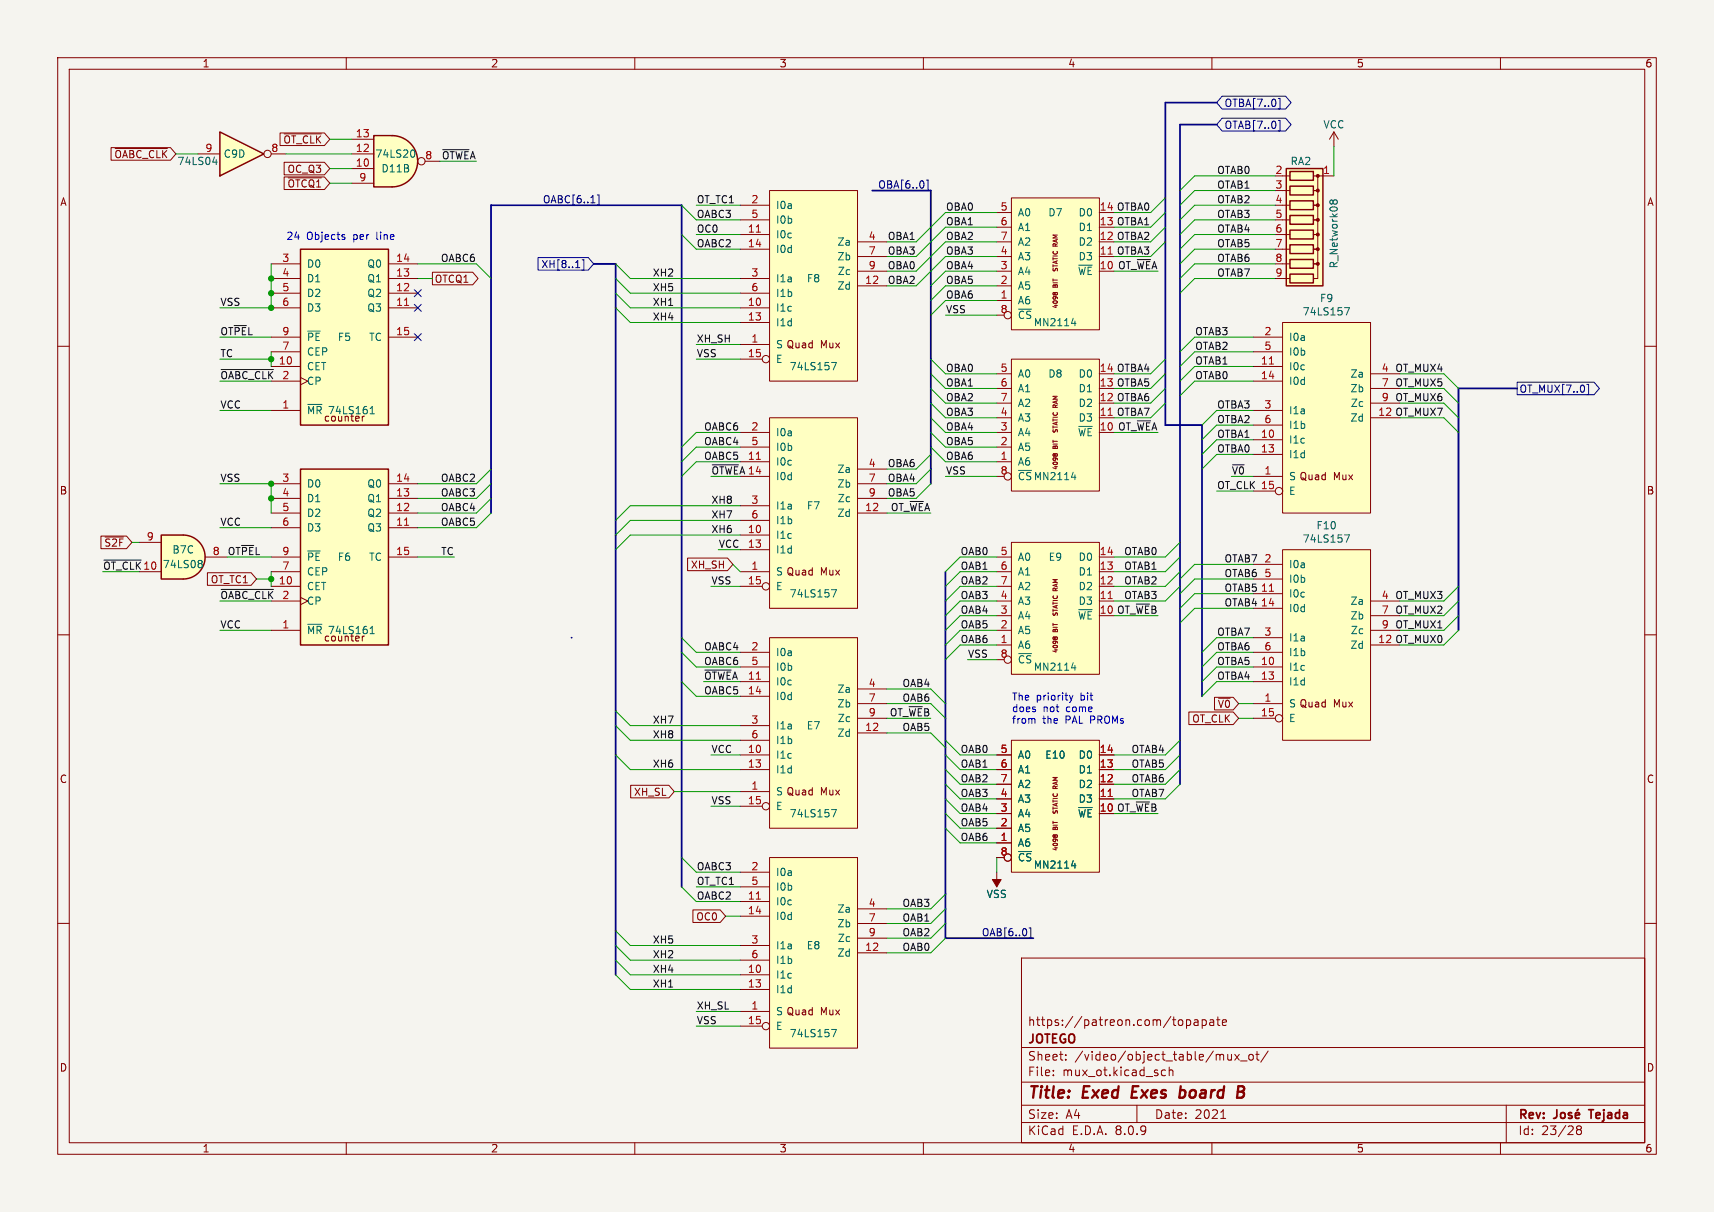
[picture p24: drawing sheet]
<svg xmlns="http://www.w3.org/2000/svg" width="297mm" height="210mm" viewBox="0 0 297 210" stroke-linecap="round" stroke-linejoin="round" font-family="sans-serif">
<defs><g id="words">
<g font-size="2.8" fill="#840000">
<text x="178" y="190.9">Title:</text>
<text x="187.7" y="190.9">Exed</text>
<text x="196.9" y="190.9">Exes</text>
<text x="206" y="190.9">board</text>
</g>
<g font-size="2.1" fill="#840000">
<text x="178" y="178">https://patreon.com/topapate</text>
<text x="178" y="184">Sheet:</text>
<text x="178" y="181.2">JOTEGO</text>
<text x="186.2" y="184">/video/object_table/mux_ot/</text>
<text x="178" y="186.7">File:</text>
<text x="184.1" y="186.7">mux_ot.kicad_sch</text>
<text x="178" y="196.9">KiCad</text>
<text x="178" y="194.1">Size:</text>
<text x="184.7" y="194.1">A4</text>
<text x="185.7" y="196.9">E.D.A.</text>
<text x="193.3" y="196.9">8.0.9</text>
<text x="200" y="194.1">Date:</text>
<text x="207" y="194.1">2021</text>
<text x="263" y="194.3">Rev:</text>
<text x="263" y="196.9">Id:</text>
<text x="267.1" y="196.9">23/28</text>
<text x="276.1" y="194.3">Tejada</text>
</g>
<g font-size="1.8" fill="#840000">
<text x="35" y="11.9">1</text>
<text x="85" y="11.9">2</text>
<text x="135" y="11.9">3</text>
<text x="185" y="11.9">4</text>
<text x="235" y="11.9">5</text>
<text x="285" y="11.9">6</text>
<text x="10.3" y="35.9">A</text>
<text x="285.3" y="35.9">A</text>
<text x="142.1" y="60.6">Mux</text>
<text x="231" y="83.4">Mux</text>
<text x="10.3" y="85.9">B</text>
<text x="285.3" y="85.9">B</text>
<text x="142.1" y="99.9">Mux</text>
<text x="231" y="122.8">Mux</text>
<text x="10.3" y="135.9">C</text>
<text x="285.3" y="135.9">C</text>
<text x="142.1" y="138">Mux</text>
<text x="190.5" y="140.7">10 OT_~{WE}B</text>
<text x="142.1" y="176.1">Mux</text>
<text x="10.3" y="185.9">D</text>
<text x="285.3" y="185.9">D</text>
<text x="35" y="199.9">1</text>
<text x="85" y="199.9">2</text>
<text x="135" y="199.9">3</text>
<text x="185" y="199.9">4</text>
<text x="235" y="199.9">5</text>
<text x="285" y="199.9">6</text>
</g>
<g font-size="1.8" fill="#a90000">
<text x="61.6" y="23.9">13</text>
<text x="35.5" y="26.4">9</text>
<text x="46.9" y="26.4">8</text>
<text x="61.6" y="29">10</text>
<text x="61.6" y="26.4">12</text>
<text x="73.6" y="27.7">8</text>
<text x="62.2" y="31.5">9</text>
<text x="130.1" y="35.3">2</text>
<text x="220.9" y="30.2">2</text>
<text x="220.9" y="32.8">3</text>
<text x="220.9" y="35.3">4</text>
<text x="229.2" y="30.2">1</text>
<text x="129.5" y="40.4">11</text>
<text x="130.1" y="37.8">5</text>
<text x="150.4" y="41.7">4</text>
<text x="173.3" y="36.6">5</text>
<text x="173.3" y="39.1">6</text>
<text x="173.3" y="41.7">7</text>
<text x="220.9" y="37.8">5</text>
<text x="220.9" y="40.4">6</text>
<text x="48.8" y="45.5">3</text>
<text x="68.5" y="45.5">14</text>
<text x="129.5" y="42.9">14</text>
<text x="150.4" y="44.2">7</text>
<text x="150.4" y="46.7">9</text>
<text x="173.3" y="46.7">3</text>
<text x="173.3" y="44.2">4</text>
<text x="186.7" y="47.9">~{WE}</text>
<text x="220.9" y="42.9">7</text>
<text x="220.9" y="45.5">8</text>
<text x="48.8" y="48">4</text>
<text x="48.8" y="50.5">5</text>
<text x="48.8" y="53.1">6</text>
<text x="68.5" y="53.1">11</text>
<text x="68.5" y="50.5">12</text>
<text x="68.5" y="48">13</text>
<text x="129.5" y="53.1">10</text>
<text x="130.1" y="48">3</text>
<text x="130.1" y="50.5">6</text>
<text x="149.8" y="49.3">12</text>
<text x="173.3" y="51.8">1</text>
<text x="173.3" y="49.3">2</text>
<text x="220.9" y="48">9</text>
<text x="48.8" y="58.2">9</text>
<text x="68.5" y="58.2">15</text>
<text x="129.5" y="55.6">13</text>
<text x="130.1" y="59.4">1</text>
<text x="173.3" y="54.4">8</text>
<text x="219" y="58.2">2</text>
<text x="48.2" y="63.2">10</text>
<text x="48.8" y="60.7">7</text>
<text x="129.5" y="62">15</text>
<text x="173.3" y="64.5">5</text>
<text x="218.4" y="63.2">11</text>
<text x="218.4" y="65.8">14</text>
<text x="219" y="60.7">5</text>
<text x="239.3" y="64.5">4</text>
<text x="48.8" y="70.9">1</text>
<text x="173.3" y="67.1">6</text>
<text x="173.3" y="69.6">7</text>
<text x="219" y="70.9">3</text>
<text x="239.3" y="67.1">7</text>
<text x="239.3" y="69.6">9</text>
<text x="130.1" y="74.7">2</text>
<text x="130.1" y="77.2">5</text>
<text x="173.3" y="77.2">2</text>
<text x="173.3" y="74.7">3</text>
<text x="173.3" y="72.1">4</text>
<text x="186.7" y="75.8">~{WE}</text>
<text x="218.4" y="75.9">10</text>
<text x="219" y="73.4">6</text>
<text x="48.8" y="83.6">3</text>
<text x="68.5" y="83.6">14</text>
<text x="129.5" y="79.8">11</text>
<text x="129.5" y="82.3">14</text>
<text x="150.4" y="81">4</text>
<text x="150.4" y="83.6">7</text>
<text x="173.3" y="79.8">1</text>
<text x="173.3" y="82.3">8</text>
<text x="218.4" y="78.5">13</text>
<text x="219" y="82.3">1</text>
<text x="48.8" y="86.1">4</text>
<text x="48.8" y="88.6">5</text>
<text x="68.5" y="88.6">12</text>
<text x="68.5" y="86.1">13</text>
<text x="130.1" y="87.4">3</text>
<text x="130.1" y="89.9">6</text>
<text x="149.8" y="88.6">12</text>
<text x="150.4" y="86.1">9</text>
<text x="25.3" y="93.7">9</text>
<text x="48.8" y="91.2">6</text>
<text x="68.5" y="91.2">11</text>
<text x="129.5" y="92.5">10</text>
<text x="129.5" y="95">13</text>
<text x="24.7" y="98.8">10</text>
<text x="36.8" y="96.3">8</text>
<text x="48.2" y="101.3">10</text>
<text x="48.8" y="98.8">7</text>
<text x="48.8" y="96.3">9</text>
<text x="68.5" y="96.3">15</text>
<text x="129.5" y="101.3">15</text>
<text x="130.1" y="98.8">1</text>
<text x="173.3" y="96.3">5</text>
<text x="173.3" y="98.8">6</text>
<text x="173.3" y="101.3">7</text>
<text x="190.5" y="101.3">12</text>
<text x="190.5" y="98.8">13</text>
<text x="190.5" y="96.3">14</text>
<text x="219" y="97.5">2</text>
<text x="219" y="100.1">5</text>
<text x="173.3" y="106.4">3</text>
<text x="173.3" y="103.9">4</text>
<text x="186.7" y="107.5">~{WE}</text>
<text x="190.5" y="103.9">11</text>
<text x="218.4" y="102.6">11</text>
<text x="218.4" y="105.2">14</text>
<text x="239.3" y="103.9">4</text>
<text x="239.3" y="106.4">7</text>
<text x="48.8" y="109">1</text>
<text x="130.1" y="112.8">2</text>
<text x="173.3" y="111.5">1</text>
<text x="173.3" y="109">2</text>
<text x="219" y="110.2">3</text>
<text x="219" y="112.8">6</text>
<text x="239.3" y="109">9</text>
<text x="129.5" y="117.9">11</text>
<text x="130.1" y="115.3">5</text>
<text x="150.4" y="119.1">4</text>
<text x="173.3" y="114">8</text>
<text x="218.4" y="115.3">10</text>
<text x="218.4" y="117.9">13</text>
<text x="129.5" y="120.4">14</text>
<text x="130.1" y="125.5">3</text>
<text x="150.4" y="121.7">7</text>
<text x="150.4" y="124.2">9</text>
<text x="218.4" y="124.2">15</text>
<text x="219" y="121.7">1</text>
<text x="129.5" y="130.6">10</text>
<text x="130.1" y="128">6</text>
<text x="149.8" y="126.7">12</text>
<text x="173.3" y="130.6">5</text>
<text x="190.5" y="130.6">14</text>
<text x="129.5" y="133.1">13</text>
<text x="130.1" y="136.9">1</text>
<text x="173.3" y="133.1">6</text>
<text x="173.3" y="135.6">7</text>
<text x="190.5" y="135.6">12</text>
<text x="190.5" y="133.1">13</text>
<text x="129.5" y="139.4">15</text>
<text x="173.3" y="143.3">2</text>
<text x="173.3" y="140.7">3</text>
<text x="173.3" y="138.2">4</text>
<text x="190.5" y="138.2">11</text>
<text x="190.5" y="140.7">10</text>
<text x="173.3" y="145.8">1</text>
<text x="173.3" y="148.3">8</text>
<text x="129.5" y="156">11</text>
<text x="130.1" y="150.9">2</text>
<text x="130.1" y="153.4">5</text>
<text x="129.5" y="158.5">14</text>
<text x="150.4" y="157.2">4</text>
<text x="150.4" y="159.8">7</text>
<text x="130.1" y="163.6">3</text>
<text x="130.1" y="166.1">6</text>
<text x="149.8" y="164.8">12</text>
<text x="150.4" y="162.3">9</text>
<text x="129.5" y="168.7">10</text>
<text x="129.5" y="171.2">13</text>
<text x="129.5" y="177.5">15</text>
<text x="130.1" y="175">1</text>
</g>
<g font-size="1.8" fill="#000084">
<text x="212.1" y="22.5">OTAB[7..0]</text>
<text x="212.1" y="18.7">OTBA[7..0]</text>
<text x="152.1" y="32.8">OBA[6..0]</text>
</g>
<g font-size="1.8" fill="#006464">
<text x="229.2" y="22.5">VCC</text>
<text x="30.7" y="28.8">74LS04</text>
<text x="38.7" y="27.5">C9D</text>
<text x="64.9" y="27.5">74LS20</text>
<text x="223.5" y="28.8">RA2</text>
<text x="66" y="30.1">D11B</text>
<text x="134.4" y="41.5">I0c</text>
<text x="134.4" y="36.4">I0a</text>
<text x="134.4" y="39">I0b</text>
<text x="176.3" y="37.7">A0</text>
<text x="176.3" y="40.2">A1</text>
<text x="186.8" y="40.2">D1</text>
<text x="186.8" y="37.7">D0</text>
<text x="53.1" y="46.6">D0</text>
<text x="63.6" y="46.6">Q0</text>
<text x="134.4" y="44">I0d</text>
<text x="145" y="42.8">Za</text>
<text x="145" y="45.3">Zb</text>
<text x="145.1" y="47.9">Zc</text>
<text x="176.3" y="47.9">A4</text>
<text x="176.3" y="45.3">A3</text>
<text x="176.3" y="42.8">A2</text>
<text x="186.8" y="45.3">D3</text>
<text x="186.8" y="42.8">D2</text>
<text x="232" y="46.6" transform="rotate(-90 232 46.6)">R_Network08</text>
<text x="53.1" y="49.1">D1</text>
<text x="53.1" y="51.7">D2</text>
<text x="63.6" y="51.7">Q2</text>
<text x="63.6" y="49.1">Q1</text>
<text x="134.4" y="49.1">I1a</text>
<text x="134.4" y="51.7">I1b</text>
<text x="139.7" y="49.1">F8</text>
<text x="145" y="50.4">Zd</text>
<text x="176.3" y="52.9">A6</text>
<text x="176.3" y="50.4">A5</text>
<text x="228.6" y="52.6">F9</text>
<text x="53.1" y="54.2">D3</text>
<text x="53.1" y="59.3">~{PE} F5</text>
<text x="63.6" y="54.2">Q3</text>
<text x="63.9" y="59.3">TC</text>
<text x="134.4" y="54.2">I1c</text>
<text x="134.4" y="56.7">I1d</text>
<text x="176.3" y="55.5">~{CS}</text>
<text x="223.3" y="59.3">I0a</text>
<text x="225.6" y="54.9">74LS157</text>
<text x="53.1" y="64.4">CET</text>
<text x="53.1" y="61.8">CEP</text>
<text x="134.4" y="60.6">S Quad</text>
<text x="134.4" y="63.1">E</text>
<text x="136.7" y="64.4">74LS157</text>
<text x="176.3" y="65.6">A0</text>
<text x="186.8" y="65.6">D0</text>
<text x="223.3" y="64.4">I0c</text>
<text x="223.3" y="61.8">I0b</text>
<text x="233.9" y="65.6">Za</text>
<text x="53.1" y="72">~{MR}</text>
<text x="53.1" y="66.9">CP</text>
<text x="56.7" y="72">74LS161</text>
<text x="176.3" y="68.2">A1</text>
<text x="176.3" y="70.7">A2</text>
<text x="186.8" y="70.7">D2</text>
<text x="186.8" y="68.2">D1</text>
<text x="223.3" y="66.9">I0d</text>
<text x="223.3" y="72">I1a</text>
<text x="233.9" y="68.2">Zb</text>
<text x="234" y="70.7">Zc</text>
<text x="56" y="73.3">counter</text>
<text x="134.4" y="75.8">I0a</text>
<text x="176.3" y="75.8">A4</text>
<text x="176.3" y="73.3">A3</text>
<text x="186.8" y="73.3">D3</text>
<text x="223.3" y="77.1">I1c</text>
<text x="223.3" y="74.5">I1b</text>
<text x="233.9" y="73.3">Zd</text>
<text x="134.4" y="80.9">I0c</text>
<text x="134.4" y="83.4">I0d</text>
<text x="134.4" y="78.3">I0b</text>
<text x="145" y="82.1">Za</text>
<text x="176.3" y="80.9">A6</text>
<text x="176.3" y="78.3">A5</text>
<text x="176.3" y="83.4">~{CS}</text>
<text x="223.3" y="83.4">S Quad</text>
<text x="223.3" y="79.6">I1d</text>
<text x="53.1" y="84.7">D0</text>
<text x="53.1" y="87.2">D1</text>
<text x="53.1" y="89.8">D2</text>
<text x="63.6" y="89.8">Q2</text>
<text x="63.6" y="87.2">Q1</text>
<text x="63.6" y="84.7">Q0</text>
<text x="134.4" y="88.5">I1a</text>
<text x="139.7" y="88.5">F7</text>
<text x="145" y="89.8">Zd</text>
<text x="145" y="84.7">Zb</text>
<text x="145.1" y="87.2">Zc</text>
<text x="223.3" y="86">E</text>
<text x="53.1" y="92.3">D3</text>
<text x="63.6" y="92.3">Q3</text>
<text x="134.4" y="93.6">I1c</text>
<text x="134.4" y="91">I1b</text>
<text x="225.6" y="94.2">74LS157</text>
<text x="228" y="91.9">F10</text>
<text x="28.1" y="98.7">74LS08</text>
<text x="29.8" y="96.1">B7C</text>
<text x="53.1" y="99.9">CEP</text>
<text x="53.1" y="97.4">~{PE} F6</text>
<text x="63.9" y="97.4">TC</text>
<text x="134.4" y="99.9">S Quad</text>
<text x="134.4" y="96.1">I1d</text>
<text x="176.3" y="97.4">A0</text>
<text x="176.3" y="99.9">A1</text>
<text x="186.8" y="99.9">D1</text>
<text x="186.8" y="97.4">D0</text>
<text x="223.3" y="98.7">I0a</text>
<text x="223.3" y="101.2">I0b</text>
<text x="53.1" y="102.5">CET</text>
<text x="53.1" y="105">CP</text>
<text x="134.4" y="102.5">E</text>
<text x="136.7" y="103.7">74LS157</text>
<text x="176.3" y="107.5">A4</text>
<text x="176.3" y="105">A3</text>
<text x="176.3" y="102.5">A2</text>
<text x="186.8" y="105">D3</text>
<text x="186.8" y="102.5">D2</text>
<text x="223.3" y="103.7">I0c</text>
<text x="223.3" y="106.3">I0d</text>
<text x="233.9" y="105">Za</text>
<text x="233.9" y="107.5">Zb</text>
<text x="53.1" y="110.1">~{MR}</text>
<text x="56" y="111.4">counter</text>
<text x="56.7" y="110.1">74LS161</text>
<text x="134.4" y="113.9">I0a</text>
<text x="176.3" y="112.6">A6</text>
<text x="176.3" y="110.1">A5</text>
<text x="223.3" y="111.4">I1a</text>
<text x="223.3" y="113.9">I1b</text>
<text x="233.9" y="112.6">Zd</text>
<text x="234" y="110.1">Zc</text>
<text x="134.4" y="119">I0c</text>
<text x="134.4" y="116.4">I0b</text>
<text x="176.3" y="115.2">~{CS}</text>
<text x="223.3" y="116.4">I1c</text>
<text x="223.3" y="119">I1d</text>
<text x="134.4" y="121.5">I0d</text>
<text x="145" y="120.2">Za</text>
<text x="145" y="122.8">Zb</text>
<text x="145.1" y="125.3">Zc</text>
<text x="223.3" y="122.8">S Quad</text>
<text x="223.3" y="125.3">E</text>
<text x="134.4" y="131.7">I1c</text>
<text x="134.4" y="126.6">I1a</text>
<text x="134.4" y="129.1">I1b</text>
<text x="139.7" y="126.6">E7</text>
<text x="145" y="127.9">Zd</text>
<text x="176.3" y="131.7">A0</text>
<text x="186.8" y="131.7">D0</text>
<text x="134.4" y="134.2">I1d</text>
<text x="176.3" y="134.2">A1</text>
<text x="176.3" y="136.8">A2</text>
<text x="186.8" y="136.8">D2</text>
<text x="186.8" y="134.2">D1</text>
<text x="134.4" y="138">S Quad</text>
<text x="134.4" y="140.6">E</text>
<text x="136.7" y="141.8">74LS157</text>
<text x="176.3" y="141.8">A4</text>
<text x="176.3" y="139.3">A3</text>
<text x="186.7" y="141.8">~{WE}</text>
<text x="186.8" y="139.3">D3</text>
<text x="176.3" y="146.9">A6</text>
<text x="176.3" y="144.4">A5</text>
<text x="176.3" y="149.5">~{CS}</text>
<text x="134.4" y="152">I0a</text>
<text x="134.4" y="154.5">I0b</text>
<text x="170.9" y="155.8">VSS</text>
<text x="134.4" y="157.1">I0c</text>
<text x="134.4" y="159.6">I0d</text>
<text x="145" y="158.3">Za</text>
<text x="145" y="160.9">Zb</text>
<text x="134.4" y="164.7">I1a</text>
<text x="134.4" y="167.2">I1b</text>
<text x="139.7" y="164.7">E8</text>
<text x="145" y="166">Zd</text>
<text x="145.1" y="163.4">Zc</text>
<text x="134.4" y="169.8">I1c</text>
<text x="134.4" y="172.3">I1d</text>
<text x="134.4" y="176.1">S Quad</text>
<text x="134.4" y="178.7">E</text>
<text x="136.7" y="179.9">74LS157</text>
</g>
<g font-size="1.8" fill="#0000c2">
<text x="49.5" y="41.7">24</text>
<text x="53.1" y="41.7">Objects</text>
<text x="61.3" y="41.7">per</text>
<text x="65.5" y="41.7">line</text>
</g>
<g font-size="1.8" fill="#0f0f0f">
<text x="190.5" y="41.7">12 OTBA2</text>
<text x="190.5" y="39.1">13 OTBA1</text>
<text x="190.5" y="36.6">14 OTBA0</text>
<text x="190.5" y="46.7">10 OT_~{WE}A</text>
<text x="190.5" y="44.2">11 OTBA3</text>
<text x="190.5" y="64.5">14 OTBA4</text>
<text x="190.5" y="69.6">12 OTBA6</text>
<text x="190.5" y="67.1">13 OTBA5</text>
<text x="190.5" y="74.7">10 OT_~{WE}A</text>
<text x="190.5" y="72.1">11 OTBA7</text>
<text x="238.7" y="72.1">12 OT_MUX7</text>
<text x="190.5" y="106.4">10 OT_~{WE}B</text>
<text x="238.7" y="111.5">12 OT_MUX0</text>
</g>
<g font-size="1.7" fill="#840000">
<text x="19.7" y="27.6">~{OABC_CLK}</text>
<text x="49" y="25.1">~{OT_CLK}</text>
<text x="49.7" y="30.1">OC_Q3</text>
<text x="49.7" y="32.7">~{OTCQ1}</text>
<text x="75.2" y="49.2">OTCQ1</text>
<text x="18" y="94.9">~{S2F}</text>
<text x="36.4" y="101.3">OT_TC1</text>
<text x="119.6" y="98.7">XH_SH</text>
<text x="206.5" y="125.4">OT_CLK</text>
<text x="210.9" y="122.9">~{V0}</text>
<text x="109.8" y="138.1">XH_SL</text>
<text x="120.5" y="159.7">OC0</text>
</g>
<g font-size="1.7" fill="#0f0f0f">
<text x="76.5" y="27.7">~{OTWE}A</text>
<text x="120.6" y="35.3">OT_TC1</text>
<text x="210.8" y="35.3">OTAB2</text>
<text x="210.8" y="32.8">OTAB1</text>
<text x="210.8" y="30.2">OTAB0</text>
<text x="120.6" y="40.4">OC0</text>
<text x="120.6" y="37.8">OABC3</text>
<text x="153.7" y="41.7">OBA1</text>
<text x="163.8" y="41.7">OBA2</text>
<text x="163.8" y="39.1">OBA1</text>
<text x="163.8" y="36.6">OBA0</text>
<text x="210.8" y="37.8">OTAB3</text>
<text x="210.8" y="40.4">OTAB4</text>
<text x="76.3" y="45.5">OABC6</text>
<text x="120.6" y="42.9">OABC2</text>
<text x="153.7" y="46.7">OBA0</text>
<text x="153.7" y="44.2">OBA3</text>
<text x="163.8" y="46.7">OBA4</text>
<text x="163.8" y="44.2">OBA3</text>
<text x="210.8" y="42.9">OTAB5</text>
<text x="210.8" y="45.5">OTAB6</text>
<text x="38.1" y="53.1">VSS</text>
<text x="113" y="48">XH2</text>
<text x="113" y="53.1">XH1</text>
<text x="113" y="50.5">XH5</text>
<text x="153.7" y="49.3">OBA2</text>
<text x="163.8" y="49.3">OBA5</text>
<text x="163.8" y="51.8">OBA6</text>
<text x="210.8" y="48">OTAB7</text>
<text x="38.1" y="58.2">OT~{PE}L</text>
<text x="113" y="55.6">XH4</text>
<text x="120.6" y="59.4">XH_SH</text>
<text x="163.8" y="54.4">VSS</text>
<text x="207" y="58.2">OTAB3</text>
<text x="38.1" y="65.8">~{OABC_CLK}2</text>
<text x="38.1" y="62">TC</text>
<text x="120.6" y="62">VSS</text>
<text x="163.8" y="64.5">OBA0</text>
<text x="207" y="63.2">OTAB1</text>
<text x="207" y="60.7">OTAB2</text>
<text x="207" y="65.8">OTAB0</text>
<text x="241.7" y="64.5">OT_MUX4</text>
<text x="38.1" y="70.9">VCC</text>
<text x="163.8" y="69.6">OBA2</text>
<text x="163.8" y="67.1">OBA1</text>
<text x="210.8" y="70.9">OTBA3</text>
<text x="241.7" y="67.1">OT_MUX5</text>
<text x="241.7" y="69.6">OT_MUX6</text>
<text x="121.9" y="77.2">OABC4</text>
<text x="121.9" y="74.7">OABC6</text>
<text x="163.8" y="72.1">OBA3</text>
<text x="163.8" y="74.7">OBA4</text>
<text x="163.8" y="77.2">OBA5</text>
<text x="210.8" y="75.9">OTBA1</text>
<text x="210.8" y="73.4">OTBA2</text>
<text x="38.1" y="83.6">VSS</text>
<text x="76.3" y="83.6">OABC2</text>
<text x="121.9" y="79.8">OABC5</text>
<text x="123.2" y="82.3">~{OTWE}A</text>
<text x="153.7" y="83.6">OBA4</text>
<text x="153.7" y="81">OBA6</text>
<text x="163.8" y="82.3">VSS</text>
<text x="163.8" y="79.8">OBA6</text>
<text x="210.8" y="78.5">OTBA0</text>
<text x="213.4" y="82.3">~{V0}</text>
<text x="76.3" y="88.6">OABC4</text>
<text x="76.3" y="86.1">OABC3</text>
<text x="123.2" y="89.9">XH7</text>
<text x="123.2" y="87.4">XH8</text>
<text x="153.7" y="86.1">OBA5</text>
<text x="154.3" y="88.6">OT_~{WE}A</text>
<text x="210.8" y="84.8">OT_CLK 15</text>
<text x="38.1" y="91.2">VCC</text>
<text x="76.3" y="91.2">OABC5</text>
<text x="123.2" y="92.5">XH6</text>
<text x="124.5" y="95">VCC</text>
<text x="17.8" y="98.8">~{OT_CLK}</text>
<text x="39.4" y="96.3">OT~{PE}L</text>
<text x="76.3" y="96.3">TC</text>
<text x="123.2" y="101.3">VSS</text>
<text x="166.4" y="101.3">OAB2</text>
<text x="166.4" y="98.8">OAB1</text>
<text x="166.4" y="96.3">OAB0</text>
<text x="194.7" y="101.3">OTAB2</text>
<text x="194.7" y="96.3">OTAB0</text>
<text x="194.7" y="98.8">OTAB1</text>
<text x="212.1" y="97.5">OTAB7</text>
<text x="212.1" y="100.1">OTAB6</text>
<text x="38.1" y="103.9">~{OABC_CLK}2</text>
<text x="166.4" y="103.9">OAB3</text>
<text x="166.4" y="106.4">OAB4</text>
<text x="194.7" y="103.9">OTAB3</text>
<text x="212.1" y="102.6">OTAB5</text>
<text x="212.1" y="105.2">OTAB4</text>
<text x="241.7" y="103.9">OT_MUX3</text>
<text x="241.7" y="106.4">OT_MUX2</text>
<text x="38.1" y="109">VCC</text>
<text x="121.9" y="112.8">OABC4</text>
<text x="166.4" y="111.5">OAB6</text>
<text x="166.4" y="109">OAB5</text>
<text x="210.8" y="110.2">OTBA7</text>
<text x="210.8" y="112.8">OTBA6</text>
<text x="241.7" y="109">OT_MUX1</text>
<text x="121.9" y="117.9">~{OTWE}A</text>
<text x="121.9" y="115.3">OABC6</text>
<text x="156.3" y="119.1">OAB4</text>
<text x="167.6" y="114">VSS</text>
<text x="210.8" y="115.3">OTBA5</text>
<text x="210.8" y="117.9">OTBA4</text>
<text x="113" y="125.5">XH7</text>
<text x="121.9" y="120.4">OABC5</text>
<text x="154.1" y="124.2">OT_~{WE}B</text>
<text x="156.3" y="121.7">OAB6</text>
<text x="113" y="128">XH8</text>
<text x="123.2" y="130.6">VCC</text>
<text x="156.3" y="126.7">OAB5</text>
<text x="166.4" y="130.6">OAB0</text>
<text x="196" y="130.6">OTAB4</text>
<text x="113" y="133.1">XH6</text>
<text x="166.4" y="133.1">OAB1</text>
<text x="166.4" y="135.6">OAB2</text>
<text x="196" y="133.1">OTAB5</text>
<text x="196" y="135.6">OTAB6</text>
<text x="123.2" y="139.4">VSS</text>
<text x="166.4" y="140.7">OAB4</text>
<text x="166.4" y="143.3">OAB5</text>
<text x="166.4" y="138.2">OAB3</text>
<text x="196" y="138.2">OTAB7</text>
<text x="166.4" y="145.8">OAB6</text>
<text x="120.6" y="156">OABC2</text>
<text x="120.6" y="150.9">OABC3</text>
<text x="120.6" y="153.4">OT_TC1</text>
<text x="156.3" y="157.2">OAB3</text>
<text x="156.3" y="159.8">OAB1</text>
<text x="113" y="163.6">XH5</text>
<text x="113" y="166.1">XH2</text>
<text x="156.3" y="164.8">OAB0</text>
<text x="156.3" y="162.3">OAB2</text>
<text x="113" y="168.7">XH4</text>
<text x="113" y="171.2">XH1</text>
<text x="120.6" y="175">XH_SL</text>
<text x="120.6" y="177.5">VSS</text>
</g>
<g font-size="1.7" fill="#000084">
<text x="94" y="35.3">OABC[6..1]</text>
<text x="93.7" y="46.7">XH[8..1]</text>
<text x="263.2" y="68.2">OT_MUX[7..0]</text>
<text x="170" y="162.3">OAB[6..0]</text>
</g>
<g font-size="1.7" fill="#006464">
<text x="181.6" y="37.7">D7</text>
<text x="179" y="56.7">MN2114</text>
<text x="181.6" y="65.6">D8</text>
<text x="179" y="83.4">MN2114</text>
<text x="181.6" y="97.4">E9</text>
<text x="179" y="116.4">MN2114</text>
<text x="181" y="131.7">E10</text>
<text x="179" y="150.7">MN2114</text>
</g>
<g font-size="1.7" fill="#0000c2">
<text x="175.3" y="121.5">The</text>
<text x="175.3" y="123.5">does</text>
<text x="175.3" y="125.5">from</text>
<text x="179.6" y="121.5">priority</text>
<text x="180.7" y="125.5">the</text>
<text x="180.7" y="123.5">not</text>
<text x="184.7" y="125.5">PAL PROMs</text>
<text x="184.9" y="123.5">come</text>
<text x="187.4" y="121.5">bit</text>
</g>
<g font-size="1.1" fill="#840000">
<text x="183.4" y="46.7" transform="rotate(-90 183.4 46.7)">STATIC RAM</text>
<text x="183.4" y="53.5" transform="rotate(-90 183.4 53.5)">4098</text>
<text x="183.4" y="49.9" transform="rotate(-90 183.4 49.9)">BIT</text>
<text x="183.4" y="77.8" transform="rotate(-90 183.4 77.8)">BIT</text>
<text x="183.4" y="74.7" transform="rotate(-90 183.4 74.7)">STATIC RAM</text>
<text x="183.4" y="81.4" transform="rotate(-90 183.4 81.4)">4098</text>
<text x="183.4" y="106.4" transform="rotate(-90 183.4 106.4)">STATIC RAM</text>
<text x="183.4" y="113.2" transform="rotate(-90 183.4 113.2)">4098</text>
<text x="183.4" y="109.6" transform="rotate(-90 183.4 109.6)">BIT</text>
<text x="183.4" y="143.9" transform="rotate(-90 183.4 143.9)">BIT</text>
<text x="183.4" y="140.7" transform="rotate(-90 183.4 140.7)">STATIC RAM</text>
<text x="183.4" y="147.5" transform="rotate(-90 183.4 147.5)">4098</text>
</g>
</g></defs>
<path d="M0 0h297v210h-297z" fill="#f5f4ef" stroke="#f5f4ef" stroke-width=".17"/>
<g fill="none" stroke="#840000" stroke-width=".17">
<path d="M10 10h277v190h-277zM12 12h273v186h-273zM60 10v2M110 10v2M160 10v2M210 10v2M260 10v2M10 60h2M285 60h2M10 110h2M285 110h2M10 160h2"/>
<path d="M177 166h108v32h-108zM205.6 176.7v1.5M205.6 176.8l.4-.1 .3 .3v.4l-.1 .2h-.6M207 176.8h.5l.1 .9M207.6 177.1h-.5a.29 .29 0 0 0-.2 .3 .29 .29 0 0 0 .2 .3l.5-.1M208.3 176.8l.4-.1 .3 .3v.4l-.1 .2h-.6M208.3 176.7v1.5M209.7 176.8h.5l.1 .9M210.3 177.1h-.5a.29 .29 0 0 0-.2 .3 .29 .29 0 0 0 .2 .3l.5-.1M210.8 176.7h.6M211 176.2v1.3l.4 .2M211.8 177.2l.7-.1v-.3l-.5-.1-.2 .2 .1 .7h.6"/>
<path d="M285 160h2M60 198v2M110 198v2M160 198v2M177 194.5h108M177 191.5h108M177 187.5h108M177 181.5h108M182.5 186.3v.1M182.5 185.5v.1M184.7 183.6v.1M184.7 182.8v.1"/>
<path d="M197 191.5v3M201.4 186.3h.6M201.4 185.5h.6M202.6 185.5l.2-.1 .4 .1v.9M202.6 184.9v1.5M210 198v2M211.5 193.8h.9M212.7 182.7l.1 .9 .4 .1 .2-.1M213.4 182.7v1M214 182.7l.7 1M214.7 182.7l-.7 1M215 183.8h1.1"/>
<path d="M216.5 182.8l.4-.1 .3 .3v.4l-.3 .3-.4-.1-.1-.2v-.4zM217.6 182.7h.6M217.8 182.2v1.3l.4 .2M219.7 182.1l-1.2 2M260 198v2M261 191.5v6.5M273.5 195.7l-.3-.2 .3-.4 .4 .1 .1 .2-.3 .3M273.5 195.7l-.3 .3v.5l.3 .1 .4-.1 .1-.2v-.4l-.3-.2M273.5 195.7h.2"/>
</g>
<path d="M269.8 192.3v1.1a.48 .48 0 0 1-.6 .4M270.6 192.9l.3-.1 .3 .3v.4l-.3 .3-.3-.1-.2-.2v-.4zM272.3 192.9l-.3-.1-.2 .2v.2l.5 .2v.3h-.5M273 193.3l.7-.2-.1-.2-.4-.1-.2 .2 .1 .7h.5M273.5 192.2l-.2 .2M275.3 192.3h.8" fill="none" stroke="#840000" stroke-width=".3"/>
<path d="M196.3 188.2l-.2 2h.9M204.5 189l.2-.1 .6 .1M204.6 188.2l-.3 2M205.2 190a.66 .66 0 0 1-.8 .1M214.5 189.2h.6M214.6 188.2h.7a.49 .49 0 0 1 .3 .5 .49 .49 0 0 1-.5 .5M215.1 189.2l.3 .1a.58 .58 0 0 1-.3 .9h-.8" fill="none" stroke="#840000" stroke-width=".4"/>
<path d="M133.3 72.4h15.3v33h-15.3z" fill="#ffffc2"/>
<g fill="none" stroke="#840000" stroke-width=".17">
<path d="M128.3 74.9h5M128.3 77.5h5M133.3 72.4h15.3v33h-15.3zM128.3 99.1h5M128.3 92.7h5M128.3 80h5M128.3 95.3h5M128.3 82.6h5M128.3 87.6h5M128.3 90.2h5M148.6 88.9h5.1M148.6 81.3h5.1"/>
<path d="M148.6 83.8h5.1M148.6 86.4h5.1M128.3 101.6h3.8M172.7 151.1v2.6"/>
<circle cx="132.7" cy="101.6" r=".63"/>
</g>
<path d="M131.1 79.6h.7" fill="none" stroke="#a90000" stroke-width=".17"/>
<path d="M144.1 102.2h.8l-.5 1.2" fill="none" stroke="#006464" stroke-width=".17"/>
<path d="M172 152.4h1.5l-.8 1.3z" fill="#840000" stroke="#840000" stroke-width=".17"/>
<path d="M52.1 81.3h15.2v30.5h-15.2z" fill="#ffffc2"/>
<path d="M52.1 81.3h15.2v30.5h-15.2z" fill="none" stroke="#840000" stroke-width=".25"/>
<g fill="none" stroke="#840000" stroke-width=".17">
<path d="M47 91.4h5.1M47 88.9h5.1M47 86.4h5.1M47 83.8h5.1M47 96.5h5.1M47 99.1h5.1M67.3 91.4h5.1M67.3 88.9h5.1M67.3 86.4h5.1M67.3 83.8h5.1M67.3 96.5h5.1M47 109.2h5.1"/>
<path d="M47 101.6h5.1M47 104.1h5.1M52.1 103.5l1.2 .6-1.2 .7M62.8 110.2v.9"/>
</g>
<path d="M53.3 95.5h2.2M53.3 108.2h2.5M64.1 109.8h.8M64.1 108.9l.4-.4v1.3" fill="none" stroke="#006464" stroke-width=".17"/>
<path d="M70.1 91h.7" fill="none" stroke="#a90000" stroke-width=".17"/>
<path d="M31.7 92.7a3.8 3.8 0 0 1 3.8 3.8 3.8 3.8 0 0 1-3.8 3.8z" fill="#ffffc2" stroke="#ffffc2" stroke-width=".17"/>
<path d="M27.9 92.7h3.8v7.6h-3.8z" fill="#ffffc2"/>
<path d="M27.9 92.7h3.8a3.8 3.8 0 0 1 3.8 3.8 3.8 3.8 0 0 1-3.8 3.8h-3.8z" fill="none" stroke="#840000" stroke-width=".25"/>
<path d="M24.1 99.1h3.8M24.1 94h3.8M35.6 96.5h3.8" fill="none" stroke="#840000" stroke-width=".17"/>
<path d="M34.6 97.1h.2l.2 .2-.2 .3M34.6 97.6h.2M34.8 97.6l.2 .3v.2l-.1 .2-.3 .1" fill="none" stroke="#006464" stroke-width=".17"/>
<path d="M133.3 148.6h15.3v33h-15.3z" fill="#ffffc2"/>
<g fill="none" stroke="#840000" stroke-width=".17">
<path d="M128.3 156.2h5M128.3 158.8h5M128.3 151.1h5M128.3 153.7h5M133.3 148.6h15.3v33h-15.3zM148.6 157.5h5.1M128.3 175.3h5M128.3 168.9h5M128.3 171.5h5M128.3 177.8h3.8M128.3 163.8h5M128.3 166.4h5"/>
<path d="M148.6 165.1h5.1M148.6 160h5.1M148.6 162.6h5.1"/>
<circle cx="132.7" cy="177.8" r=".63"/>
</g>
<path d="M131.1 155.8h.7" fill="none" stroke="#a90000" stroke-width=".17"/>
<path d="M144.1 178.4h.8l-.5 1.2" fill="none" stroke="#006464" stroke-width=".17"/>
<path d="M133.3 110.5h15.3v33h-15.3z" fill="#ffffc2"/>
<g fill="none" stroke="#840000" stroke-width=".17">
<path d="M128.3 118.1h5M128.3 113h5M128.3 115.6h5M133.3 110.5h15.3v33h-15.3zM148.6 119.4h5.1M128.3 137.2h5M128.3 130.8h5M128.3 133.4h5M128.3 120.7h5M128.3 139.7h3.8M128.3 125.7h5M128.3 128.3h5"/>
<path d="M148.6 127h5.1M148.6 121.9h5.1M148.6 124.5h5.1"/>
<circle cx="132.7" cy="139.7" r=".63"/>
</g>
<path d="M131.1 117.7h.7" fill="none" stroke="#a90000" stroke-width=".17"/>
<path d="M144.1 140.3h.8l-.5 1.2" fill="none" stroke="#006464" stroke-width=".17"/>
<path d="M175.3 62.2h15.2v22.9h-15.2z" fill="#ffffc2"/>
<g fill="none" stroke="#840000" stroke-width=".17">
<path d="M172.7 77.5h2.6M172.7 74.9h2.6M172.7 72.4h2.6M172.7 64.8h2.6M172.7 67.3h2.6M172.7 69.9h2.6M175.3 62.2h15.2v22.9h-15.2zM182.5 78.8l.1-.2 .2 .2 .3-.2 .1 .2M172.7 80h2.6M172.7 82.6h1.3"/>
<circle cx="174.6" cy="82.5" r=".63"/>
</g>
<path d="M185.7 82.7h.7M186.3 82.3v.8" fill="none" stroke="#006464" stroke-width=".17"/>
<path d="M175.3 128.3h15.2v22.8h-15.2z" fill="#ffffc2"/>
<g fill="none" stroke="#840000" stroke-width=".17">
<path d="M172.7 138.4h2.6M172.7 135.9h2.6M172.7 133.4h2.6M172.7 130.8h2.6M175.3 128.3h15.2v22.8h-15.2zM190.5 138.4h2.5M190.5 135.9h2.5M190.5 133.4h2.5M190.5 130.8h2.5M172.7 146.1h2.6M172.7 143.5h2.6M172.7 141h2.6"/>
<path d="M172.7 148.6h1.3M182.5 144.8l.1-.1 .2 .1 .3-.1 .1 .1"/>
<circle cx="174.6" cy="148.6" r=".63"/>
</g>
<path d="M192 138h.7" fill="none" stroke="#a90000" stroke-width=".17"/>
<path d="M185.7 150h.7M186.3 149.6v.8" fill="none" stroke="#006464" stroke-width=".17"/>
<path d="M175.3 34.3h15.2v22.9h-15.2z" fill="#ffffc2"/>
<g fill="none" stroke="#840000" stroke-width=".17">
<path d="M172.7 36.8h2.6M172.7 39.4h2.6M175.3 34.3h15.2v22.9h-15.2zM172.7 52.1h2.6M172.7 49.5h2.6M172.7 47h2.6M172.7 44.5h2.6M172.7 41.9h2.6M172.7 54.6h1.3M182.5 50.8l.1-.1 .2 .1 .3-.1 .1 .1"/>
<circle cx="174.6" cy="54.6" r=".63"/>
</g>
<path d="M185.7 56h.7M186.3 55.6v.8" fill="none" stroke="#006464" stroke-width=".17"/>
<path d="M67.9 23.5a4.4 4.4 0 0 1 4.5 4.4 4.4 4.4 0 0 1-4.5 4.5z" fill="#ffffc2" stroke="#ffffc2" stroke-width=".17"/>
<path d="M64.8 23.5h3.1v8.9h-3.1z" fill="#ffffc2"/>
<path d="M64.8 23.5h3.1a4.4 4.4 0 0 1 4.5 4.4 4.4 4.4 0 0 1-4.5 4.5h-3.1z" fill="none" stroke="#840000" stroke-width=".25"/>
<g fill="none" stroke="#840000" stroke-width=".17">
<path d="M61 29.2h3.8M61 26.7h3.8M61 24.1h3.8M61 31.8h3.8M73.7 27.9h2.5"/>
<circle cx="73" cy="27.9" r=".63"/>
</g>
<path d="M71.6 26a.79 .79 0 0 1 0 1.2" fill="none" stroke="#006464" stroke-width=".17"/>
<path d="M222.2 55.9h15.3v33h-15.3z" fill="#ffffc2"/>
<g fill="none" stroke="#840000" stroke-width=".17">
<path d="M217.2 58.4h5M222.2 55.9h15.3v33h-15.3zM217.2 76.2h5M217.2 63.5h5M217.2 78.7h5M217.2 66h5M217.2 71.1h5M217.2 61h5M217.2 73.7h5M237.5 72.4h5.1M237.5 64.8h5.1M237.5 67.3h5.1"/>
<path d="M237.5 69.9h5.1M217.2 82.6h5M217.2 85.1h3.8"/>
<circle cx="221.6" cy="85.1" r=".63"/>
</g>
<path d="M220 63.1h.7" fill="none" stroke="#a90000" stroke-width=".17"/>
<path d="M233 53.3h.8l-.5 1.3" fill="none" stroke="#006464" stroke-width=".17"/>
<path d="M222.2 95.3h15.3v33h-15.3z" fill="#ffffc2"/>
<g fill="none" stroke="#840000" stroke-width=".17">
<path d="M217.2 97.8h5M222.2 95.3h15.3v33h-15.3zM217.2 115.6h5M217.2 102.9h5M217.2 118.1h5M217.2 105.4h5M217.2 110.5h5M217.2 100.3h5M217.2 113h5M237.5 111.8h5.1M237.5 104.1h5.1M237.5 106.7h5.1"/>
<path d="M237.5 109.2h5.1M217.2 121.9h5M217.2 124.5h3.8"/>
<circle cx="221.6" cy="124.5" r=".63"/>
</g>
<path d="M220 102.5h.7" fill="none" stroke="#a90000" stroke-width=".17"/>
<path d="M233 92.7h.8l-.5 1.2" fill="none" stroke="#006464" stroke-width=".17"/>
<path d="M175.3 94h15.2v22.8h-15.2z" fill="#ffffc2"/>
<g fill="none" stroke="#840000" stroke-width=".17">
<path d="M172.7 99.1h2.6M172.7 96.5h2.6M175.3 94h15.2v22.8h-15.2zM190.5 99.1h2.5M190.5 96.5h2.5M172.7 111.8h2.6M172.7 104.1h2.6M172.7 101.6h2.6M172.7 109.2h2.6M172.7 106.7h2.6M172.7 114.3h1.3M182.5 110.5l.1-.1 .2 .1 .3-.1 .1 .1"/>
<path d="M190.5 104.1h2.5M190.5 101.6h2.5"/>
<circle cx="174.6" cy="114.3" r=".63"/>
</g>
<path d="M192 103.7h.7" fill="none" stroke="#a90000" stroke-width=".17"/>
<path d="M185.7 115.7h.7M186.3 115.3v.8" fill="none" stroke="#006464" stroke-width=".17"/>
<path d="M38.1 22.9l7.6 3.8-7.6 3.8z" fill="#ffffc2"/>
<path d="M38.1 22.9l7.6 3.8-7.6 3.8z" fill="none" stroke="#840000" stroke-width=".25"/>
<g fill="none" stroke="#840000" stroke-width=".17">
<path d="M34.3 26.7h3.8M47 26.7h2.5"/>
<circle cx="46.4" cy="26.7" r=".63"/>
</g>
<path d="M36.9 28.1h.7M37.5 27.7v.8" fill="none" stroke="#006464" stroke-width=".17"/>
<path d="M133.3 33h15.3v33h-15.3z" fill="#ffffc2"/>
<g fill="none" stroke="#840000" stroke-width=".17">
<path d="M128.3 35.6h5M128.3 38.1h5M133.3 33h15.3v33h-15.3zM128.3 59.7h5M128.3 53.3h5M128.3 40.6h5M128.3 55.9h5M128.3 43.2h5M128.3 48.3h5M128.3 50.8h5M148.6 49.5h5.1M148.6 41.9h5.1"/>
<path d="M148.6 44.5h5.1M148.6 47h5.1M128.3 62.2h3.8"/>
<circle cx="132.7" cy="62.2" r=".63"/>
</g>
<path d="M131.1 40.2h.7" fill="none" stroke="#a90000" stroke-width=".17"/>
<path d="M144.1 62.8h.8l-.5 1.3" fill="none" stroke="#006464" stroke-width=".17"/>
<path d="M222.9 29.2h6.3v20.3h-6.3z" fill="#ffffc2"/>
<path d="M222.9 29.2h6.3v20.3h-6.3zM223.5 29.7h4.1v1.5h-4.1zM223.5 32.3h4.1v1.5h-4.1zM223.5 34.8h4.1v1.5h-4.1zM223.5 37.3h4.1v1.6h-4.1zM223.5 39.9h4.1v1.5h-4.1zM223.5 42.4h4.1v1.5h-4.1zM223.5 45h4.1v1.5h-4.1zM223.5 47.5h4.1v1.5h-4.1z" fill="none" stroke="#840000" stroke-width=".25"/>
<g fill="#840000" stroke="#840000" stroke-width=".17">
<circle cx="228.3" cy="30.5" r=".25"/>
<circle cx="228.3" cy="33" r=".25"/>
<circle cx="228.3" cy="35.6" r=".25"/>
<circle cx="228.3" cy="38.1" r=".25"/>
<circle cx="228.3" cy="40.6" r=".25"/>
<circle cx="228.3" cy="43.2" r=".25"/>
<circle cx="228.3" cy="45.7" r=".25"/>
</g>
<path d="M222.2 30.5h1.3M222.2 33h1.3M222.2 35.6h1.3M222.2 38.1h1.3M227.6 30.5h.7v2.5h-.7h.7v2.6h-.7h.7v2.5h-.7h.7v2.5h-.7h.7v2.6h-.7h.7v2.5h-.7h.7v2.6h-.7M228.6 30.5h2.5M222.2 40.6h1.3M222.2 43.2h1.3M222.2 45.7h1.3M222.2 48.3h1.3" fill="none" stroke="#840000" stroke-width=".17"/>
<path d="M231 35.1l-.2 .3M231 34.9l-.2-.3-.3 .2-.1 .3 .3 .3M231 34.9l.2-.3 .4 .1 .1 .4-.2 .3M231 34.9v.2M231 35.1l.2 .3" fill="none" stroke="#006464" stroke-width=".17"/>
<path d="M52.1 43.2h15.2v30.5h-15.2z" fill="#ffffc2"/>
<path d="M52.1 43.2h15.2v30.5h-15.2z" fill="none" stroke="#840000" stroke-width=".25"/>
<g fill="none" stroke="#840000" stroke-width=".17">
<path d="M19.2 25.6h10.3l1 1.1-1 1.1h-10.3zM20 25.7h9M48.5 23h7.7l.9 1.1-.9 1.1h-7.7zM49.2 23.2h6.5M49.2 28.1h7l.9 1.1-.9 1.1h-7zM49.2 30.7h7l.9 1.1-.9 1h-7zM49.9 30.8h5.8M231.1 22.9l-.7 1.2M231.1 22.9v2.5M231.1 22.9l.8 1.2M47 53.3h5.1M47 50.8h5.1"/>
<path d="M47 48.3h5.1M47 45.7h5.1M47 58.4h5.1M67.3 53.3h5.1M67.3 50.8h5.1M67.3 48.3h5.1M67.3 45.7h5.1M67.3 58.4h5.1M74.9 47.2h7l.9 1.1-.9 1h-7zM47 71.1h5.1M47 63.5h5.1M47 66h5.1"/>
<path d="M47 61h5.1M52.1 65.4l1.2 .6-1.2 .7M62.8 72.1v.9M17.5 92.9h4.4l1 1.1-1 1.1h-4.4zM18.2 93h3.2M35.9 99.2h7.6l.9 1.1-.9 1.1h-7.6zM119.1 96.7h7l.9 1.1-.9 1.1h-7zM109.3 136.1h6.6l.9 1.1-.9 1h-6.6zM172.7 138.4h2.6M172.7 135.9h2.6M172.7 133.4h2.6M172.7 130.8h2.6"/>
<path d="M190.5 138.4h2.5M190.5 135.9h2.5M190.5 133.4h2.5M190.5 130.8h2.5M206 123.4h7.7l.9 1.1-.9 1h-7.7zM210.4 120.8h3.3l.9 1.1-.9 1.1h-3.3zM211.2 121h2M120.1 157.7h4.7l.9 1.1-.9 1h-4.7zM172.7 146.1h2.6M172.7 143.5h2.6M172.7 141h2.6M172.7 148.6h1.3"/>
<circle cx="174.6" cy="148.6" r=".63"/>
</g>
<path d="M53.3 57.4h2.2M53.3 70.1h2.5M64.1 71.7h.8M64.1 70.8l.4-.4v1.3M185.7 150h.7M186.3 149.6v.8" fill="none" stroke="#006464" stroke-width=".17"/>
<path d="M70.1 52.9h.7M192 138h.7" fill="none" stroke="#a90000" stroke-width=".17"/>
<g fill="none" stroke="#000084" stroke-width=".17">
<path d="M211.8 16.7h11l.9 1.1-.9 1.1h-11l-1-1.1zM221.5 17.1h.3v1.8h-.3M103.5 33.8h.3v1.8h-.3M160.5 31.2h.3v1.8h-.3M211.8 20.5h11l.9 1.1-.9 1.1h-11l-1-1.1zM221.5 20.9h.3v1.8h-.3M71.8 52.7l1.2 1.2M71.8 57.8l1.2 1.2M71.8 50.2l1.2 1.2M73 52.7l-1.2 1.2M73 57.8l-1.2 1.2M73 50.2l-1.2 1.2"/>
<path d="M93.2 44.6h8.7l1 1.1-1 1.1h-8.7zM100.9 45h.3v1.8h-.3M262.9 66.2h13.3l.9 1.1-.9 1.1h-13.3zM275 66.6h.3v1.8h-.3M178.3 160.8h.3v1.8h-.3"/>
</g>
<path d="M76.7 25.9h4.6M38.3 64h9.1M18 97.1h6.5M123.4 80.5h4.6M38.3 102.1h9.1M122.1 116.1h4.6" fill="none" stroke="#0f0f0f" stroke-width=".17"/>
<path d="M59.6 41.1l.2 .2-.2 .2M59.6 40.6l.1 .1M179.2 124.5l.1 .2v.6M185.3 120.5l.3 .8M185.6 121.3l-.3 .4M185.9 120.5l-.3 .8" fill="none" stroke="#0000c2" stroke-width=".17"/>
<path d="M210.8 17.8h-8.9v55.9h6.4v47M151.1 33h10.2v50.8M210.8 21.6h-6.3v114.3M102.9 45.7h3.8v123.2M262.9 67.3h-10.2v41.9M85.1 88.9v-53.3h33v118.1M163.8 99.1v63.5h15.3M99 110.5h.1" fill="none" stroke="#000084" stroke-width=".3"/>
<g fill="none" stroke="#009600" stroke-width=".17">
<path d="M30.5 26.7h3.8M49.5 26.7h11.5M57.1 24.1h3.9M57.1 29.2h3.9M57.1 31.8h3.9M76.2 27.9h6.3M118.1 35.6l2.5 2.5h7.7M120.6 35.6h7.7M172.7 36.8h-8.9l-5.1 5.1h-5M172.7 39.4h-8.9l-5.1 5.1h-5M201.9 39.4l-2.5 2.5h-6.4M201.9 34.3l-2.5 2.5h-6.4"/>
<path d="M201.9 36.8l-2.5 2.6h-6.4M221 38.1h-14l-2.5 2.5M221 30.5h-14l-2.5 2.5M221 33h-14l-2.5 2.6M221 35.6h-14l-2.5 2.5M231.1 25.4v5.1M38.1 58.4h8.9M47 45.7v7.6h-8.9M72.4 45.7h10.1l2.6 2.6M72.4 48.3h2.5M106.7 45.7l2.5 2.6h19.1M106.7 50.8l2.5 2.5h19.1"/>
<path d="M106.7 53.3l2.5 2.6h19.1M106.7 48.3l2.5 2.5h19.1M118.1 40.6l2.5 2.6h7.7M120.6 40.6h7.7M120.6 59.7h7.7M163.8 54.6h8.9M172.7 41.9h-8.9l-5.1 5.1h-5M172.7 47h-8.9l-2.5 2.5M172.7 44.5h-8.9l-5.1 5h-5M172.7 49.5h-8.9l-2.5 2.6M172.7 52.1h-8.9l-2.5 2.5M193 47h7.7"/>
<path d="M201.9 41.9l-2.5 2.6h-6.4M217.2 58.4h-10.2l-2.5 2.6M221 45.7h-14l-2.5 2.6M221 48.3h-14l-2.5 2.5M221 40.6h-14l-2.5 2.6M221 43.2h-14l-2.5 2.5M38.1 66h8.9M38.1 62.2h8.9M38.1 71.1h8.9M47 61v2.5M120.6 62.2h7.7M128.3 74.9h-7.7l-2.5 2.6"/>
<path d="M128.3 77.5h-7.7l-2.5 2.5M161.3 72.4l2.5 2.5h8.9M161.3 67.3l2.5 2.6h8.9M161.3 69.9l2.5 2.5h8.9M161.3 77.5l2.5 2.5h8.9M161.3 74.9l2.5 2.6h8.9M161.3 64.8l2.5 2.5h8.9M161.3 78.7l-2.6 2.6h-5M161.3 62.2l2.5 2.6h8.9M193 74.9h7.7M201.9 67.3l-2.5 2.6h-6.4M201.9 69.9l-2.5 2.5h-6.4"/>
<path d="M201.9 64.8l-2.5 2.5h-6.4M201.9 62.2l-2.5 2.6h-6.4M217.2 66h-10.2l-2.5 2.6M217.2 71.1h-6.4l-2.5 2.6M217.2 78.7h-6.4l-2.5 2.6M217.2 76.2h-6.4l-2.5 2.5M217.2 73.7h-6.4l-2.5 2.5M217.2 63.5h-10.2l-2.5 2.5M217.2 61h-10.2l-2.5 2.5M242.6 69.9h7.6l2.5 2.5M242.6 72.4h7.6l2.5 2.5M242.6 67.3h7.6l2.5 2.6"/>
<path d="M242.6 64.8h7.6l2.5 2.5M17.8 99.1h6.3M22.9 94h1.2M38.1 83.8h8.9v5.1M38.1 91.4h8.9M39.4 96.5h7.6M47 99.1v2.5M72.4 96.5h6.3M85.1 86.4l-2.6 2.5h-10.1M85.1 88.9l-2.6 2.5h-10.1M85.1 83.8l-2.6 2.6h-10.1M85.1 81.3l-2.6 2.5h-10.1"/>
<path d="M123.2 82.6h5.1M124.5 95.3h3.8M127 97.8l1.3 1.3M128.3 80h-7.7l-2.5 2.6M128.3 90.2h-19.1l-2.5 2.5M128.3 92.7h-19.1l-2.5 2.6M128.3 87.6h-19.1l-2.5 2.6M153.7 88.9h7.6M161.3 83.8l-2.6 2.6h-5M161.3 81.3l-2.6 2.5h-5M163.8 82.6h8.9M172.7 99.1h-6.3l-2.6 2.5"/>
<path d="M172.7 96.5h-6.3l-2.6 2.6M204.5 96.5l-2.6 2.6h-8.9M204.5 94l-2.6 2.5h-8.9M204.5 99.1l-2.6 2.5h-8.9M210.8 85.1h6.4M213.4 82.6h3.8M217.2 97.8h-10.2l-2.5 2.5M38.1 104.1h8.9M38.1 109.2h8.9M44.4 100.3h2.6M118.1 110.5l2.5 2.5h7.7M118.1 113l2.5 2.6h7.7"/>
<path d="M118.1 118.1l2.5 2.6h7.7M121.9 118.1h6.4M123.2 101.6h5.1M153.7 119.4h7.6l2.5 2.5M167.6 114.3h5.1M172.7 104.1h-6.3l-2.6 2.6M172.7 106.7h-6.3l-2.6 2.5M172.7 101.6h-6.3l-2.6 2.5M172.7 109.2h-6.3l-2.6 2.6M172.7 111.8h-6.3l-2.6 2.5M193 106.7h7.7M204.5 101.6l-2.6 2.5h-8.9"/>
<path d="M217.2 110.5h-6.4l-2.5 2.5M217.2 113h-6.4l-2.5 2.6M217.2 100.3h-10.2l-2.5 2.6M217.2 105.4h-10.2l-2.5 2.6M217.2 102.9h-10.2l-2.5 2.5M217.2 118.1h-6.4l-2.5 2.6M217.2 115.6h-6.4l-2.5 2.5M252.7 101.6l-2.5 2.5h-7.6M252.7 104.1l-2.5 2.6h-7.6M252.7 106.7l-2.5 2.5h-7.6M252.7 109.2l-2.5 2.6h-7.6M106.7 130.8l2.5 2.6h19.1"/>
<path d="M106.7 123.2l2.5 2.5h19.1M106.7 125.7l2.5 2.6h19.1M116.8 137.2h11.5M123.2 139.7h5.1M123.2 130.8h5.1M153.7 121.9h7.6l2.5 2.6M153.7 124.5h7.6M153.7 127h7.6l2.5 2.5M163.8 130.8l2.6 2.6h6.3M163.8 138.4l2.6 2.6h6.3M163.8 128.3l2.6 2.5h6.3M163.8 133.4l2.6 2.5h6.3"/>
<path d="M163.8 135.9l2.6 2.5h6.3M204.5 130.8l-2.6 2.6h-8.9M204.5 128.3l-2.6 2.5h-8.9M204.5 133.4l-2.6 2.5h-8.9M204.5 135.9l-2.6 2.5h-8.9M214.6 121.9h2.6M214.6 124.5h2.6M118.1 153.7l2.5 2.5h7.7M118.1 148.6l2.5 2.5h7.7M120.6 153.7h7.7M125.7 158.8h2.6M163.8 143.5l2.6 2.6h6.3"/>
<path d="M163.8 141l2.6 2.5h6.3M163.8 157.5l-2.5 2.5h-7.6M163.8 154.9l-2.5 2.6h-7.6M172.7 148.6v2.5M193 141h7.7M106.7 163.8l2.5 2.6h19.1M106.7 161.3l2.5 2.5h19.1M106.7 168.9l2.5 2.6h19.1M106.7 166.4l2.5 2.5h19.1M120.6 177.8h7.7M120.6 175.3h7.7M163.8 162.6l-2.5 2.5h-7.6"/>
<path d="M163.8 160l-2.5 2.6h-7.6"/>
</g>
<g fill="#009600" stroke="#009600" stroke-width=".17">
<circle cx="47" cy="53.3" r=".46"/>
<circle cx="47" cy="50.8" r=".46"/>
<circle cx="47" cy="48.3" r=".46"/>
<circle cx="47" cy="62.2" r=".46"/>
<circle cx="47" cy="83.8" r=".46"/>
<circle cx="47" cy="100.3" r=".46"/>
<circle cx="47" cy="86.4" r=".46"/>
</g>
<use href="#words"/>
</svg>
